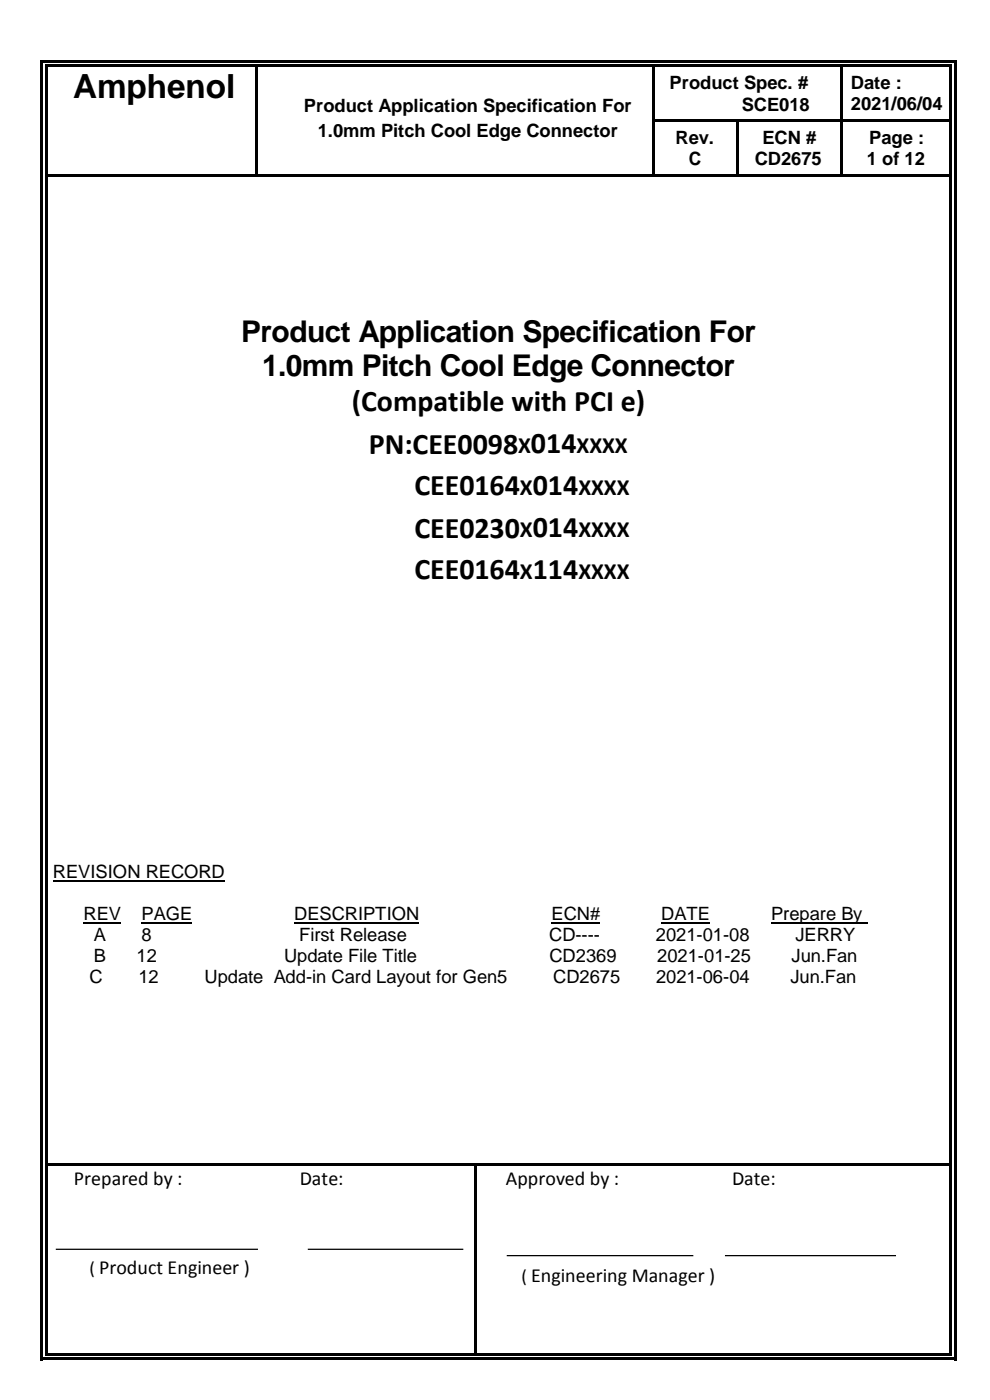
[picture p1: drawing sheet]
<svg xmlns="http://www.w3.org/2000/svg" width="210mm" height="297mm" viewBox="0 0 210 297" stroke-linecap="round" stroke-linejoin="round" font-family="sans-serif">
<defs><g id="words">
<text font-size="7.1" x="15.5" y="20.7">Amphenol</text>
<g font-size="6.3">
<text x="51.2" y="72.5">Product Application Specification For</text>
<text x="55.6" y="79.8">1.0mm Pitch Cool Edge Connector</text>
<text x="74.6" y="87.3">(Compatible with PCI e)</text>
<text x="78.2" y="96.2">PN:CEE0098</text>
<text x="112.6" y="96.2">014</text>
<text x="87.9" y="105.1">CEE0164</text>
<text x="113" y="105.1">014</text>
<text x="87.9" y="114">CEE0230</text>
<text x="113" y="114">014</text>
<text x="87.9" y="122.9">CEE0164</text>
<text x="113" y="122.9">114</text>
</g>
<g font-size="5">
<text x="109.9" y="96.2">X</text>
<text x="122.3" y="96.2">XXXX</text>
<text x="110.3" y="105.1">X</text>
<text x="122.7" y="105.1">XXXX</text>
<text x="110.3" y="114">X</text>
<text x="122.7" y="114">XXXX</text>
<text x="110.3" y="122.9">X</text>
<text x="122.7" y="122.9">XXXX</text>
</g>
<g font-size="4.2">
<text x="15.7" y="251.5">Prepared by :</text>
<text x="63.6" y="251.5">Date:</text>
<text x="107.3" y="251.5">Approved by :</text>
<text x="155.3" y="251.5">Date:</text>
</g>
<g font-size="3.9">
<text x="64.5" y="23.7">Product Application Specification For</text>
<text x="142" y="18.9">Product Spec. #</text>
<text x="157.3" y="23.5">SCE018</text>
<text x="180.5" y="18.9">Date :</text>
<text x="180.5" y="23.4">2021/06/04</text>
<text x="67.4" y="29.1">1.0mm Pitch Cool Edge Connector</text>
<text x="143.3" y="30.5">Rev.</text>
<text x="146.1" y="35">C</text>
<text x="160.1" y="35">CD2675</text>
<text x="161.7" y="30.5">ECN #</text>
<text x="183.9" y="35">1 of 12</text>
<text x="184.4" y="30.5">Page :</text>
<text x="11.2" y="186.3">REVISION RECORD</text>
<text x="17.7" y="195.2">REV</text>
<text x="30" y="195.2">PAGE</text>
<text x="62.4" y="195.2">DESCRIPTION</text>
<text x="117" y="195.2">ECN#</text>
<text x="140.3" y="195.2">DATE</text>
<text x="163.6" y="195.2">Prepare By</text>
<text x="19.9" y="199.6">A</text>
<text x="30" y="199.6">8</text>
<text x="63.5" y="199.6">First Release</text>
<text x="116.5" y="199.6">CD----</text>
<text x="139.1" y="199.6">2021-01-08</text>
<text x="168.7" y="199.6">JERRY</text>
<text x="19" y="208.6">C</text>
<text x="19.9" y="204.1">B</text>
<text x="29" y="204.1">12</text>
<text x="29.3" y="208.6">12</text>
<text x="43.4" y="208.6">Update Add-in Card Layout for Gen5</text>
<text x="60.2" y="204.1">Update File Title</text>
<text x="116.5" y="204.1">CD2369</text>
<text x="117.4" y="208.6">CD2675</text>
<text x="139.2" y="208.6">2021-06-04</text>
<text x="139.4" y="204.1">2021-01-25</text>
<text x="167.6" y="208.6">Jun.Fan</text>
<text x="167.9" y="204.1">Jun.Fan</text>
<text x="19" y="270.3">( Product Engineer )</text>
<text x="110.6" y="272">( Engineering Manager )</text>
</g>
</g></defs>
<g fill="#000">
<path d="M8.6 12.7h.5v1.6h-.5z" fill-rule="evenodd"/>
<path d="M8.6 12.7h1.5v.5h-1.5z" fill-rule="evenodd"/>
<path d="M9.6 13.7h.5v.6h-.5z" fill-rule="evenodd"/>
<path d="M9.6 13.7h.5v.5h-.5z" fill-rule="evenodd"/>
<path d="M10.1 12.7h44v.5h-44z" fill-rule="evenodd"/>
<path d="M10.1 13.7h44v.5h-44z" fill-rule="evenodd"/>
<path d="M54.1 12.7h1.5v.5h-1.5z" fill-rule="evenodd"/>
<path d="M54.1 13.7h1.5v.5h-1.5z" fill-rule="evenodd"/>
<path d="M55.6 12.7h82.7v.5h-82.7z" fill-rule="evenodd"/>
<path d="M55.6 13.7h82.7v.5h-82.7z" fill-rule="evenodd"/>
<path d="M138.3 12.7h1.5v.5h-1.5z" fill-rule="evenodd"/>
<path d="M138.3 13.7h1.5v.5h-1.5z" fill-rule="evenodd"/>
<path d="M139.8 12.7h38.5v.5h-38.5z" fill-rule="evenodd"/>
<path d="M139.8 13.7h38.5v.5h-38.5z" fill-rule="evenodd"/>
<path d="M178.3 12.7h1.5v.5h-1.5z" fill-rule="evenodd"/>
<path d="M178.3 13.7h1.5v.5h-1.5z" fill-rule="evenodd"/>
<path d="M179.8 12.7h21.5v.5h-21.5z" fill-rule="evenodd"/>
<path d="M179.8 13.7h21.5v.5h-21.5z" fill-rule="evenodd"/>
<path d="M201.3 12.7h1.5v.5h-1.5z" fill-rule="evenodd"/>
<path d="M201.3 13.7h.5v.6h-.5z" fill-rule="evenodd"/>
<path d="M201.3 13.7h.5v.5h-.5z" fill-rule="evenodd"/>
<path d="M202.3 12.7h.5v1.6h-.5z" fill-rule="evenodd"/>
<path d="M8.6 14.3h.5v11.1h-.5z" fill-rule="evenodd"/>
<path d="M8.6 25.4h.5v.5h-.5z" fill-rule="evenodd"/>
<path d="M8.6 25.9h.5v11h-.5z" fill-rule="evenodd"/>
<path d="M8.6 36.9h.5v.6h-.5z" fill-rule="evenodd"/>
<path d="M9.6 14.3h.5v11.1h-.5z" fill-rule="evenodd"/>
<path d="M9.6 25.4h.5v.5h-.5z" fill-rule="evenodd"/>
<path d="M9.6 25.9h.5v11h-.5z" fill-rule="evenodd"/>
<path d="M9.6 36.9h.5v.6h-.5z" fill-rule="evenodd"/>
<path d="M10.1 36.9h44v.5h-44z" fill-rule="evenodd"/>
<path d="M54.1 14.3h.5v11.1h-.5z" fill-rule="evenodd"/>
<path d="M54.1 25.4h.5v.5h-.5z" fill-rule="evenodd"/>
<path d="M54.1 25.9h.5v11h-.5z" fill-rule="evenodd"/>
<path d="M54.1 36.9h.5v.5h-.5z" fill-rule="evenodd"/>
<path d="M54.6 36.9h83.7v.5h-83.7z" fill-rule="evenodd"/>
<path d="M138.3 14.3h.5v11.1h-.5z" fill-rule="evenodd"/>
<path d="M138.3 25.4h.5v.5h-.5z" fill-rule="evenodd"/>
<path d="M138.3 25.9h.5v11h-.5z" fill-rule="evenodd"/>
<path d="M138.3 36.9h.5v.5h-.5z" fill-rule="evenodd"/>
<path d="M138.8 25.4h17.3v.5h-17.3z" fill-rule="evenodd"/>
<path d="M138.8 36.9h17.3v.5h-17.3z" fill-rule="evenodd"/>
<path d="M156.1 25.4h.5v.5h-.5z" fill-rule="evenodd"/>
<path d="M156.1 25.9h.5v11h-.5z" fill-rule="evenodd"/>
<path d="M156.1 36.9h.5v.5h-.5z" fill-rule="evenodd"/>
<path d="M156.6 25.4h21.7v.5h-21.7z" fill-rule="evenodd"/>
<path d="M156.6 36.9h21.7v.5h-21.7z" fill-rule="evenodd"/>
<path d="M178.3 14.3h.5v11.1h-.5z" fill-rule="evenodd"/>
<path d="M178.3 25.4h.5v.5h-.5z" fill-rule="evenodd"/>
<path d="M178.3 25.9h.5v11h-.5z" fill-rule="evenodd"/>
<path d="M178.3 36.9h.5v.5h-.5z" fill-rule="evenodd"/>
<path d="M178.8 25.4h22.5v.5h-22.5z" fill-rule="evenodd"/>
<path d="M178.8 36.9h22.5v.5h-22.5z" fill-rule="evenodd"/>
<path d="M201.3 14.3h.5v11.1h-.5z" fill-rule="evenodd"/>
<path d="M201.3 25.4h.5v.5h-.5z" fill-rule="evenodd"/>
<path d="M201.3 25.9h.5v11h-.5z" fill-rule="evenodd"/>
<path d="M201.3 36.9h.5v.6h-.5z" fill-rule="evenodd"/>
<path d="M202.3 14.3h.5v11.1h-.5z" fill-rule="evenodd"/>
<path d="M202.3 25.4h.5v.5h-.5z" fill-rule="evenodd"/>
<path d="M202.3 25.9h.5v11h-.5z" fill-rule="evenodd"/>
<path d="M202.3 36.9h.5v.6h-.5z" fill-rule="evenodd"/>
<path d="M8.6 37.5h.5v209.4h-.5z" fill-rule="evenodd"/>
<path d="M8.6 246.9h.5v.6h-.5z" fill-rule="evenodd"/>
<path d="M9.6 37.5h.5v209.4h-.5z" fill-rule="evenodd"/>
<path d="M9.6 246.9h.5v.6h-.5z" fill-rule="evenodd"/>
<path d="M10.1 246.9h90.5v.5h-90.5z" fill-rule="evenodd"/>
<path d="M100.6 246.9h.5v.5h-.5z" fill-rule="evenodd"/>
<path d="M101.1 246.9h100.2v.5h-100.2z" fill-rule="evenodd"/>
<path d="M201.3 37.5h.5v209.4h-.5z" fill-rule="evenodd"/>
<path d="M201.3 246.9h.5v.6h-.5z" fill-rule="evenodd"/>
<path d="M202.3 37.5h.5v209.4h-.5z" fill-rule="evenodd"/>
<path d="M202.3 246.9h.5v.6h-.5z" fill-rule="evenodd"/>
<path d="M8.6 247.5h.5v39.6h-.5z" fill-rule="evenodd"/>
<path d="M8.6 287.1h.5v1.5h-.5z" fill-rule="evenodd"/>
<path d="M8.6 288.1h1.5v.5h-1.5z" fill-rule="evenodd"/>
<path d="M9.6 247.5h.5v39.6h-.5z" fill-rule="evenodd"/>
<path d="M9.6 287.1h.5v.5h-.5z" fill-rule="evenodd"/>
<path d="M9.6 287.1h.5v.5h-.5z" fill-rule="evenodd"/>
<path d="M10.1 288.1h90.5v.5h-90.5z" fill-rule="evenodd"/>
<path d="M10.1 287.1h90.5v.5h-90.5z" fill-rule="evenodd"/>
<path d="M100.6 247.5h.5v39.6h-.5z" fill-rule="evenodd"/>
<path d="M100.6 287.1h1.6v.5h-1.6z" fill-rule="evenodd"/>
<path d="M100.6 288.1h1.6v.5h-1.6z" fill-rule="evenodd"/>
<path d="M102.2 288.1h99.1v.5h-99.1z" fill-rule="evenodd"/>
<path d="M102.2 287.1h99.1v.5h-99.1z" fill-rule="evenodd"/>
<path d="M201.3 247.5h.5v39.6h-.5z" fill-rule="evenodd"/>
<path d="M201.3 288.1h1.5v.5h-1.5z" fill-rule="evenodd"/>
<path d="M201.3 287.1h.5v.5h-.5z" fill-rule="evenodd"/>
<path d="M201.3 287.1h.5v.5h-.5z" fill-rule="evenodd"/>
<path d="M202.3 247.5h.5v39.6h-.5z" fill-rule="evenodd"/>
<path d="M202.3 287.1h.5v1.5h-.5z" fill-rule="evenodd"/>
</g>
<path d="M54.1 14.2l.5 .1zM138.3 14.2l.5 .1zM178.3 14.2l.5 .1zM156.1 25.9h.5zM100.6 247.4l.5 .1z" fill="#000"/>
<path d="M11.2 186.8h36.5M17.7 195.8h8M30 195.8h10.8M62.4 195.8h26.5M117 195.8h10.3M140.3 195.8h10.3M163.6 195.8h20.4" fill="none" stroke="#000" stroke-width=".3"/>
<path d="M11.8 265.1h42.9M65.3 265.1h33M107.5 266.4h39.6M153.8 266.4h36.2" fill="none" stroke="#000" stroke-width=".26"/>
<use href="#words"/>
</svg>
